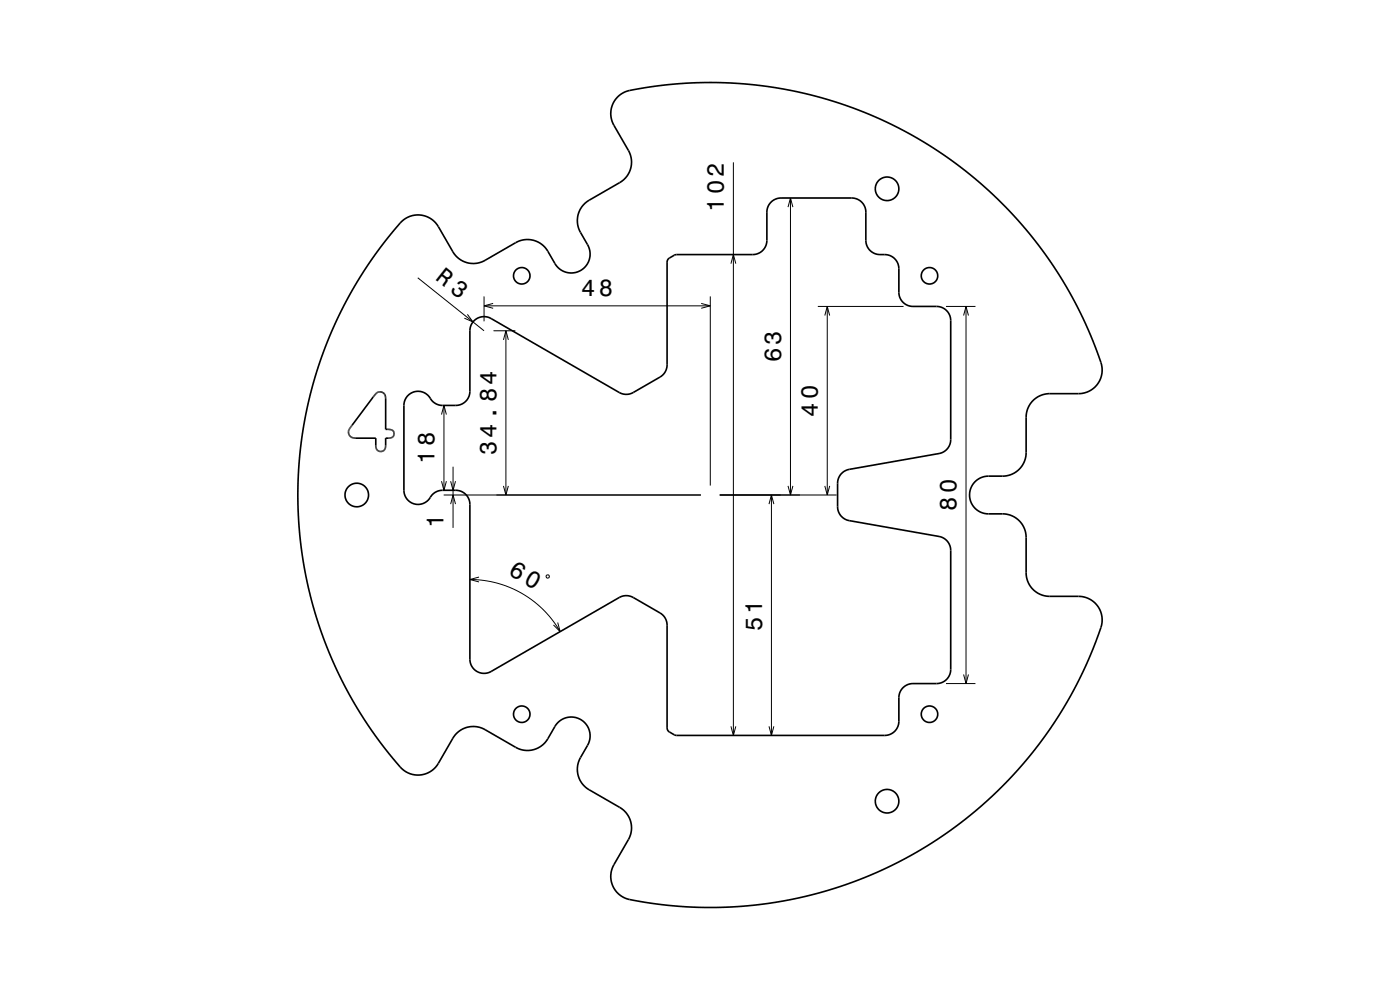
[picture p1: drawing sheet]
<svg xmlns="http://www.w3.org/2000/svg" width="297mm" height="210mm" viewBox="0 0 297 210" stroke-linecap="round" stroke-linejoin="round" font-family="sans-serif">
<defs><g id="words">
<text font-size="5.1" x="107.7" y="121.8" transform="rotate(30 107.7 121.8)">60</text>
<g font-size="5">
<text x="153.6" y="44.9" transform="rotate(-90 153.6 44.9)">102</text>
<text x="92.2" y="59.2" transform="rotate(38 92.2 59.2)">R 3</text>
<text x="123.3" y="62.9">48</text>
<text x="165.7" y="76.9" transform="rotate(-90 165.7 76.9)">63</text>
<text x="173.5" y="88.4" transform="rotate(-90 173.5 88.4)">40</text>
<text x="92.2" y="98.4" transform="rotate(-90 92.2 98.4)">18</text>
<text x="105.3" y="96.6" transform="rotate(-90 105.3 96.6)">34.84</text>
<text x="94.1" y="112" transform="rotate(-90 94.1 112)">1</text>
<text x="202.9" y="108.4" transform="rotate(-90 202.9 108.4)">80</text>
<text x="161.7" y="133.9" transform="rotate(-90 161.7 133.9)">51</text>
</g>
</g></defs>
<g fill="none" stroke="#000" stroke-width=".21">
<path d="M155.6 34.4v121.6M88.6 58.9l14.1 11.3M155.1 55.9l.5-1.9 .5 1.9M167.2 43.9l.5-1.9 .5 1.9M167.7 42v63M99.2 66.7l1.1 1.6-1.8-.8M102.7 62.9v5.3M102.7 64.9h48M104.6 64.4l-1.9 .5 1.9 .5M104.7 70.2h4.6M106.8 72.1l.5-1.9 .5 1.9M107.3 70.2v34.8"/>
<path d="M148.8 64.4l1.9 .5-1.9 .5M150.7 62.9v40.1M173.5 65h18.2M175 66.9l.5-1.9 .5 1.9M175.5 65v40M200.7 65h6.2M204.4 66.9l.5-1.9 .6 1.9M204.9 65v80M93.7 87.9l.5-1.9 .5 1.9M94.2 86v18M96.1 99v13M93.7 102.1l.5 1.9 .5-1.9"/>
<path d="M94.1 105h54.6M95.6 102.1l.5 1.9 .5-1.9M95.6 106.9l.5-1.9 .5 1.9M106.8 103.1l.5 1.9 .5-1.9M152.7 105h24.8M163.1 106.9l.6-1.9 .5 1.9M163.7 105v51M167.2 103.1l.5 1.9 .5-1.9M175 103.1l.5 1.9 .5-1.9M99.7 122.9l3.1 .3 2.5 .4 2.8 1 2.7 1.3 2.5 1.7 2.2 2 1.8 2.1 1.5 2.3M101.6 122.4l-1.9 .5 1.9 .5M115.9 122l.4-.1 .2 .1-.1 .6-.5-.1z"/>
<path d="M118.3 132l.5 2-1.4-1.4M155.1 154.1l.5 1.9 .5-1.9M163.1 154.1l.6 1.9 .5-1.9M200.7 145h6.2M204.4 143.1l.5 1.9 .6-1.9"/>
</g>
<g fill="none" stroke="#000" stroke-width=".35">
<path d="M85.1 47.1a5 5 0 0 1 7.9 1l3.2 5.5a5 5 0 0 0 6.7 1.6l6.6-3.8a5 5 0 0 1 6.7 1.9l1.7 2.8a4 4 0 0 0 5.4 1.2 4 4 0 0 0 1.4-5.4l-1.6-2.7a5 5 0 0 1 1.9-6.7l6.7-3.9a5 5 0 0 0 1.6-6.7l-3.2-5.5a5.1 5.1 0 0 1 4.5-7.4l7.9-1.1 7.3-.4 7.5 .2 7.7 1 7.8 1.6 7.4 2.3 7.1 3 7.2 3.6 6.3 4.1 5.9 4.5 5.4 4.9 5.6 6 4.7 6.2 3.9 6.1 3.4 6.4 3.2 7.6a6.7 6.7 0 0 1 .6 5.3 5 5 0 0 1-4.7 3.2h-6.4a5 5 0 0 0-4.7 5v7.6a5 5 0 0 1-5 4.9h-3.3a4 4 0 0 0-3.7 4.1 4 4 0 0 0 4 3.9h3.1a5 5 0 0 1 4.9 5v7.8a5 5 0 0 0 5 4.7h6.4a5.1 5.1 0 0 1 4.1 7.6l-2.8 6.9-3.5 7-3.9 6.3-4.8 6.4-5.2 5.8-5.9 5.4-6.4 4.9-5.8 3.7-6.7 3.5-7.3 3.1-6.9 2.3-7.8 1.7-7.5 1-7.5 .4-7.2-.3-8.4-1a7 7 0 0 1-4.8-2 5 5 0 0 1-.6-5.8l3.2-5.5a5 5 0 0 0-1.9-6.6l-6.6-3.8a5 5 0 0 1-1.7-6.8l1.6-2.8a4 4 0 0 0-1.7-5.3 4 4 0 0 0-5.4 1.5l-1.5 2.7a5 5 0 0 1-6.8 1.7l-6.7-3.8a5 5 0 0 0-6.6 1.9l-3.2 5.5a5.1 5.1 0 0 1-8.7-.2l-4.6-5.9-4.4-6.7-3.7-7-3-7.2-2.2-7.1-1.7-7.6-1.1-7.4-.3-8.5 .4-8 1.1-7.7 1.8-7.5 2.6-7.8 3.1-7.1 3.6-6.6 4.1-6.3zM100.5 68.1a2.99 2.99 0 0 1 3.7-.5l27.4 15.8a2.99 2.99 0 0 0 2.8-.1l5.8-3.4a3 3 0 0 0 1.3-2.5v-21.9l.3-.6 1.3-.8 .4-.1h16.4a3 3 0 0 0 2.8-3v-6.2a3 3 0 0 1 3-2.8h15.2a2.99 2.99 0 0 1 2.8 3v6.3a3 3 0 0 0 3 2.7h1.2a3 3 0 0 1 2.8 3v5.3a3 3 0 0 0 3 2.7h5.2a3 3 0 0 1 2.8 3v25.4a3 3 0 0 1-2.5 2.8l-19.3 3.4a2.99 2.99 0 0 0-2.2 2.9v5.2a3 3 0 0 0 2.5 2.7l19.2 3.4a3 3 0 0 1 2.3 3v25.4a3 3 0 0 1-3 2.8h-5.3a3 3 0 0 0-2.7 3v5.2a3 3 0 0 1-3 2.8h-44.2l-.5-.1-1.2-.8-.3-.7v-22a3 3 0 0 0-1.5-2.4l-5.9-3.4a3 3 0 0 0-2.7 .1l-27.2 15.8a3 3 0 0 1-4.5-2.7v-33a3 3 0 0 0-3-2.8h-3.1a3.4 3.4 0 0 0-2.7 2 3 3 0 0 1-3.3 .8 3 3 0 0 1-1.9-2.8v-18.1a3.1 3.1 0 0 1 2.5-2.9 3.1 3.1 0 0 1 3.4 1.9 3 3 0 0 0 2.3 1.1h3a3 3 0 0 0 2.8-3v-12.9a2.99 2.99 0 0 1 .8-2zM73.9 91.6h.1M74 91.3v.1M74 91.2l-.1 .4M74 91.2h.1M74.1 91.1h-.1M74.2 90.9h.1M74.4 90.7l4.9-6.7a1.28 1.28 0 0 1 1.5-.8 1.28 1.28 0 0 1 1 1.4v6.5h.5a.99 .99 0 0 1 1.3 .9 .99 .99 0 0 1-1.3 .9h-.5v1.6a1.06 1.06 0 0 1-1 1.3 1.06 1.06 0 0 1-1.1-1.2v-1.7h-4.2a1.34 1.34 0 0 1-1.6-1.3M74.4 90.6l-.4 .6M74.5 90.5h.1M74.6 90.3h.1"/>
<circle cx="110.7" cy="58.5" r="1.75"/>
<circle cx="188.2" cy="40" r="2.5"/>
<circle cx="197.2" cy="58.5" r="1.75"/>
<circle cx="75.7" cy="105" r="2.5"/>
<circle cx="110.7" cy="151.5" r="1.75"/>
<circle cx="197.2" cy="151.5" r="1.75"/>
<circle cx="188.2" cy="170" r="2.5"/>
</g>
<use href="#words"/>
</svg>
